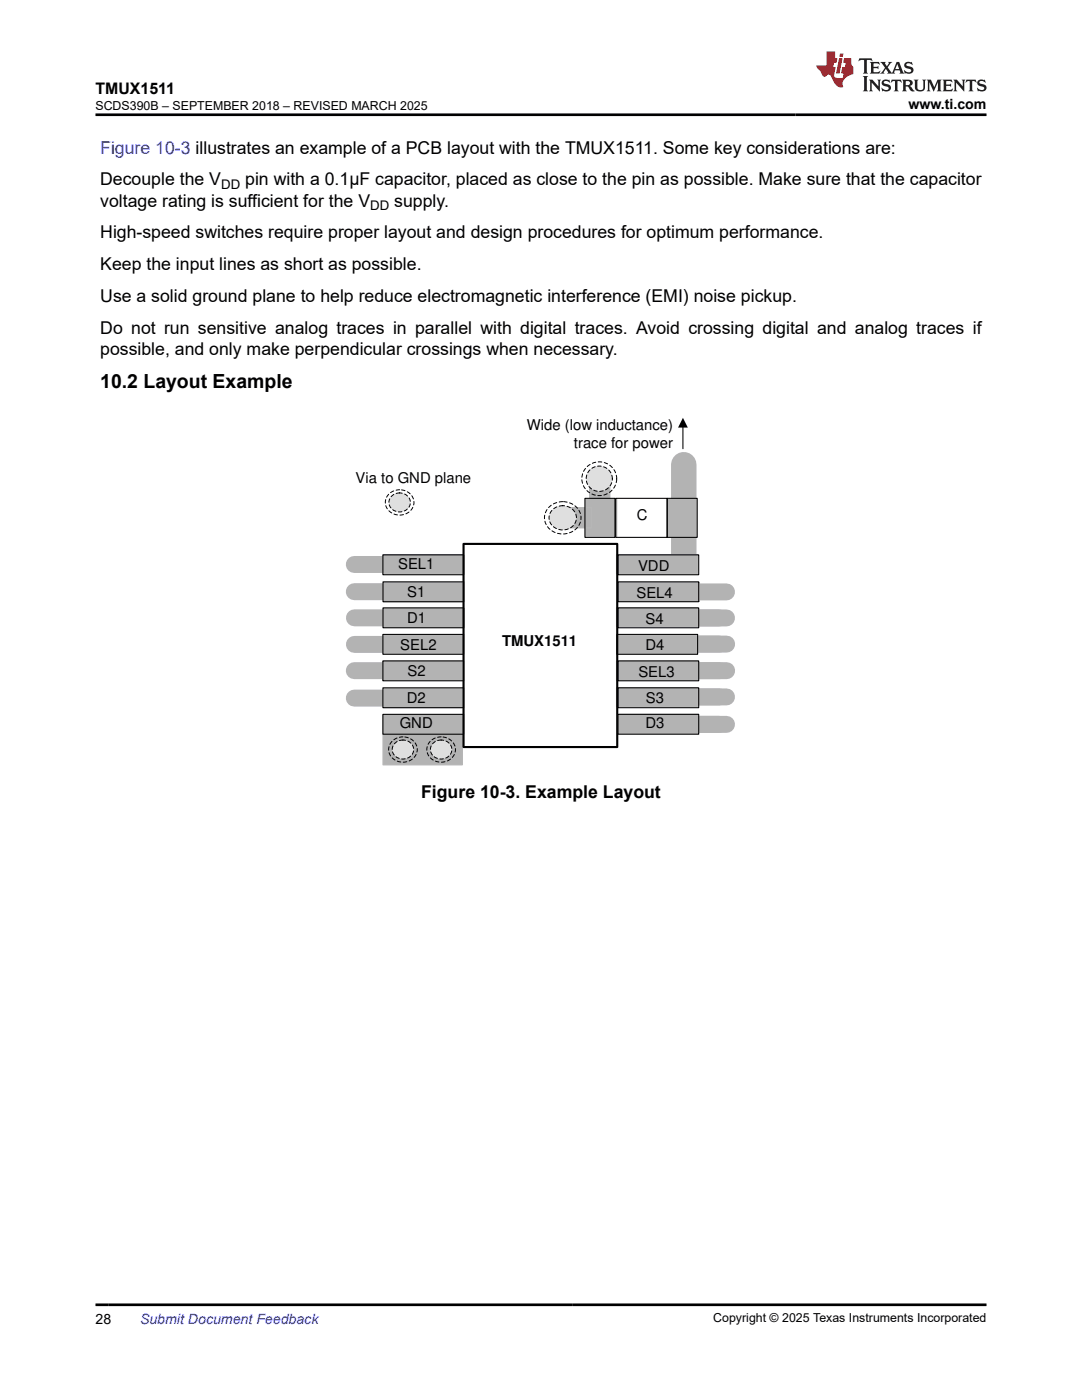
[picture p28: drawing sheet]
<svg xmlns="http://www.w3.org/2000/svg" width="216mm" height="279mm" viewBox="0 0 216 279" stroke-linecap="round" stroke-linejoin="round" font-family="sans-serif">
<defs><g id="words">
<text font-size="3.9" x="20" y="77.5">10.2 Layout Example</text>
<text font-size="3.5" fill="#00f" x="20" y="30.6">Figure 10-3 illustrates an example of a PCB layout with the TMUX1511. Some key considerations are:</text>
<g font-size="3.5">
<text x="20" y="37">Decouple the V</text>
<text x="20" y="41.2">voltage rating is sufficient for the V</text>
<text x="48.9" y="37">pin with a 0.1μF capacitor, placed as close to the pin as possible. Make sure that the capacitor</text>
<text x="78.7" y="41.2">supply.</text>
<text x="20" y="47.6">High-speed switches require proper layout and design procedures for optimum performance.</text>
<text x="20" y="53.9">Keep the input lines as short as possible.</text>
<text x="20" y="60.3">Use a solid ground plane to help reduce electromagnetic interference (EMI) noise pickup.</text>
<text x="20" y="66.6">Do not run sensitive analog traces in parallel with digital traces. Avoid crossing digital and analog traces if</text>
<text x="20" y="70.9">possible, and only make perpendicular crossings when necessary.</text>
<text x="84" y="159.3">Figure 10-3. Example Layout</text>
</g>
<text font-size="3.2" x="19" y="18.7">TMUX1511</text>
<g font-size="3">
<text x="105.1" y="85.8">Wide (low inductance)</text>
<text x="114.5" y="89.4">trace for power</text>
<text x="71" y="96.4">Via to GND plane</text>
<text x="127.1" y="103.8">C</text>
<text x="79.4" y="113.6">SEL1</text>
<text x="127.3" y="114">VDD</text>
<text x="81.3" y="119.2">S1</text>
<text x="127" y="119.3">SEL4</text>
<text x="81.2" y="124.3">D1</text>
<text x="128.8" y="124.5">S4</text>
<text x="79.9" y="129.7">SEL2</text>
<text x="100.2" y="128.9">TMUX1511</text>
<text x="128.8" y="129.7">D4</text>
<text x="81.3" y="135">S2</text>
<text x="127.4" y="135.2">SEL3</text>
<text x="81.2" y="140.3">D2</text>
<text x="128.9" y="140.3">S3</text>
<text x="79.8" y="145.3">GND</text>
<text x="128.8" y="145.4">D3</text>
</g>
<g font-size="2.8">
<text x="181.3" y="21.8">www.ti.com</text>
<text x="19" y="264.2">28</text>
</g>
<text font-size="2.8" fill="#00f" x="27.9" y="264.2">Submit Document Feedback</text>
<g font-size="2.6">
<text x="44.1" y="37.7">DD</text>
<text x="73.9" y="41.9">DD</text>
</g>
<g font-size="2.5">
<text x="19.1" y="21.9">SCDS390B – SEPTEMBER 2018 – REVISED MARCH 2025</text>
<text x="142.3" y="263.9">Copyright © 2025 Texas Instruments Incorporated</text>
</g>
</g></defs>
<path d="M70.7 118.1h5.7M70.7 112.7h5.7M139.3 118.1h5.7M70.7 133.8h5.7M70.7 139.3h5.7M70.7 123.3h5.7M70.7 128.6h5.7M137.9 123.3h7.1M137.9 139.1h7.1M137.9 128.5h7.1M137.9 133.8h7.1M137.9 144.6h7.1" fill="none" stroke="#b3b3b3" stroke-width="3.4"/>
<path d="M136.4 92.7v19.4" fill="none" stroke="#b3b3b3" stroke-width="5.1"/>
<path d="M117.7 96.4h4v4.6h-4z" fill-rule="evenodd" fill="#b3b3b3"/>
<path d="M117.7 96.4h4v4.6h-4z" fill="none" stroke="#b8b8b8" stroke-width=".21"/>
<path d="M123.1 95.5a3.4 3.4 0 0 0-4.8-3.1 3.4 3.4 0 0 0-1.2 5.5 3.5 3.5 0 0 0 3.8 .8 3.5 3.5 0 0 0 2.2-3.2" fill="none" stroke="#000" stroke-width=".2" stroke-dasharray=".7 .5"/>
<circle cx="119.6" cy="95.6" r="2.57" fill="#dfdfdf"/>
<circle cx="119.6" cy="95.6" r="2.57" fill="none" stroke="#000" stroke-width=".2" stroke-dasharray=".7 .5"/>
<path d="M76.4 142.7h15.8v10h-15.8z" fill-rule="evenodd" fill="#b3b3b3"/>
<path d="M76.4 142.7h15.8v10h-15.8z" fill="none" stroke="#b8b8b8" stroke-width=".21"/>
<g fill="#b3b3b3">
<path d="M116.7 99.5h6.5v7.6h-6.5z" fill-rule="evenodd"/>
<path d="M113.5 101.3h4.5v4.1h-4.5z" fill-rule="evenodd"/>
</g>
<path d="M113.5 101.3h4.5v4.1h-4.5z" fill="none" stroke="#b8b8b8" stroke-width=".21"/>
<path d="M133.1 99.6h5.9v7.7h-5.9z" fill-rule="evenodd" fill="#b3b3b3"/>
<path d="M116.7 99.5h6v7.7h-6zM122.9 99.5h10.2v7.7h-10.2zM133.1 99.5h6v7.7h-6z" fill="none" stroke="#000" stroke-width=".21"/>
<path d="M76.4 110.7h16.1v3.8h-16.1z" fill-rule="evenodd" fill="#b3b3b3"/>
<path d="M76.4 110.7h16.1v3.8h-16.1z" fill="none" stroke="#b8b8b8" stroke-width=".21"/>
<path d="M76.5 116.3h15.7v3.8h-15.7z" fill-rule="evenodd" fill="#b3b3b3"/>
<path d="M76.5 116.3h15.7v3.8h-15.7z" fill="none" stroke="#b8b8b8" stroke-width=".21"/>
<path d="M76.5 121.4h16v3.8h-16z" fill-rule="evenodd" fill="#b3b3b3"/>
<path d="M76.5 121.4h16v3.8h-16z" fill="none" stroke="#b8b8b8" stroke-width=".21"/>
<path d="M76.4 126.7h15.8v3.7h-15.8z" fill-rule="evenodd" fill="#b3b3b3"/>
<path d="M76.4 126.7h15.8v3.7h-15.8z" fill="none" stroke="#b8b8b8" stroke-width=".21"/>
<path d="M76.4 132h15.8v3.8h-15.8z" fill-rule="evenodd" fill="#b3b3b3"/>
<path d="M76.4 132h15.8v3.8h-15.8z" fill="none" stroke="#b8b8b8" stroke-width=".21"/>
<path d="M76.5 137.4h15.8v3.8h-15.8z" fill-rule="evenodd" fill="#b3b3b3"/>
<path d="M76.5 137.4h15.8v3.8h-15.8z" fill="none" stroke="#b8b8b8" stroke-width=".21"/>
<path d="M123 110.7h16.2v3.9h-16.2z" fill-rule="evenodd" fill="#b3b3b3"/>
<path d="M123 110.7h16.2v3.9h-16.2z" fill="none" stroke="#b8b8b8" stroke-width=".21"/>
<path d="M123.3 116.2h16.2v3.8h-16.2z" fill-rule="evenodd" fill="#b3b3b3"/>
<path d="M123.3 116.2h16.2v3.8h-16.2z" fill="none" stroke="#b8b8b8" stroke-width=".21"/>
<path d="M123 121.3h16.2v3.8h-16.2z" fill-rule="evenodd" fill="#b3b3b3"/>
<path d="M123 121.3h16.2v3.8h-16.2z" fill="none" stroke="#b8b8b8" stroke-width=".21"/>
<path d="M123.3 126.8h15.8v3.7h-15.8z" fill-rule="evenodd" fill="#b3b3b3"/>
<path d="M123.3 126.8h15.8v3.7h-15.8z" fill="none" stroke="#b8b8b8" stroke-width=".21"/>
<path d="M123 131.9h16.4v3.8h-16.4z" fill-rule="evenodd" fill="#b3b3b3"/>
<path d="M123 131.9h16.4v3.8h-16.4z" fill="none" stroke="#b8b8b8" stroke-width=".21"/>
<path d="M123 137.3h16.2v3.8h-16.2z" fill-rule="evenodd" fill="#b3b3b3"/>
<path d="M123 137.3h16.2v3.8h-16.2z" fill="none" stroke="#b8b8b8" stroke-width=".21"/>
<path d="M92.5 108.5h30.7v40.6h-30.7z" fill="none" stroke="#000" stroke-width=".42"/>
<g fill="none" stroke="#000" stroke-width=".21">
<path d="M76.4 110.7h16.1v4h-16.1zM76.4 116.1h16.1v4h-16.1zM123.3 110.7h16.1v4h-16.1zM123.3 116.1h16.1v4h-16.1zM76.4 126.6h16.1v4h-16.1zM76.4 131.9h16.1v4h-16.1zM76.4 137.3h16.1v3.9h-16.1zM76.4 121.3h16.1v4h-16.1zM123.1 126.6h16.1v4h-16.1zM123.3 121.3h16.1v4h-16.1zM123.3 131.9h16.1v4h-16.1zM123.3 137.3h16.1v3.9h-16.1z"/>
<path d="M76.4 142.6h16.1v3.9h-16.1z"/>
</g>
<path d="M123.4 142.5h16v3.9h-16z" fill-rule="evenodd" fill="#b3b3b3"/>
<path d="M123.4 142.5h16v3.9h-16z" fill="none" stroke="#b8b8b8" stroke-width=".21"/>
<path d="M123.3 142.6h16.1v3.9h-16.1z" fill="none" stroke="#000" stroke-width=".21"/>
<path d="M79.7 97.7a2.55 2.55 0 0 0-2.8 2.6 2.55 2.55 0 0 0 2.8 2.5 2.55 2.55 0 0 0 2.9-2.5 2.55 2.55 0 0 0-2.9-2.6" fill="none" stroke="#000" stroke-width=".2" stroke-dasharray=".7 .5"/>
<path d="M78.2 98.9a2.12 2.12 0 0 1 2.5-.3 2.12 2.12 0 0 1 1.1 2.2 2.19 2.19 0 0 1-2.3 1.4 2.19 2.19 0 0 1-1.9-1.9l.1-.5z" fill-rule="evenodd" fill="#dfdfdf"/>
<path d="M78.2 98.9a2.12 2.12 0 0 1 2.5-.3 2.12 2.12 0 0 1 1.1 2.2 2.19 2.19 0 0 1-2.3 1.4 2.19 2.19 0 0 1-1.9-1.9l.1-.5zM112.3 100.1a3.2 3.2 0 0 0-3.1 1.6 3.2 3.2 0 0 0 .1 3.4 3.8 3.8 0 0 0 6.6-1.1 3.3 3.3 0 0 0-3.6-3.9" fill="none" stroke="#000" stroke-width=".2" stroke-dasharray=".7 .5"/>
<path d="M110.2 101.8a2.81 2.81 0 0 1 2.9-.8 2.81 2.81 0 0 1 1.9 2.3 2.76 2.76 0 0 1-2.7 2.5 2.76 2.76 0 0 1-2.7-2.5v-.5z" fill-rule="evenodd" fill="#dfdfdf"/>
<path d="M110.2 101.8a2.81 2.81 0 0 1 2.9-.8 2.81 2.81 0 0 1 1.9 2.3 2.76 2.76 0 0 1-2.7 2.5 2.76 2.76 0 0 1-2.7-2.5v-.5zM80.4 147.1a2.55 2.55 0 0 0-2.9 2.5 2.55 2.55 0 0 0 2.9 2.5 2.55 2.55 0 0 0 2.9-2.5 2.55 2.55 0 0 0-2.9-2.5" fill="none" stroke="#000" stroke-width=".2" stroke-dasharray=".7 .5"/>
<path d="M78.9 148.2a2.12 2.12 0 0 1 2.4-.3 2.12 2.12 0 0 1 1.2 2.2 2.19 2.19 0 0 1-2.3 1.4 2.19 2.19 0 0 1-1.9-1.9v-.5z" fill-rule="evenodd" fill="#dfdfdf"/>
<path d="M78.9 148.2a2.12 2.12 0 0 1 2.4-.3 2.12 2.12 0 0 1 1.2 2.2 2.19 2.19 0 0 1-2.3 1.4 2.19 2.19 0 0 1-1.9-1.9v-.5zM88 147.1a2.55 2.55 0 0 0-2.8 2.5 2.55 2.55 0 0 0 2.8 2.5 2.55 2.55 0 0 0 2.9-2.5 2.55 2.55 0 0 0-2.9-2.5" fill="none" stroke="#000" stroke-width=".2" stroke-dasharray=".7 .5"/>
<path d="M86.5 148.2a2.12 2.12 0 0 1 2.5-.3 2.12 2.12 0 0 1 1.1 2.2 2.19 2.19 0 0 1-2.3 1.4 2.19 2.19 0 0 1-1.9-1.9l.1-.5z" fill-rule="evenodd" fill="#dfdfdf"/>
<path d="M86.5 148.2a2.12 2.12 0 0 1 2.5-.3 2.12 2.12 0 0 1 1.1 2.2 2.19 2.19 0 0 1-2.3 1.4 2.19 2.19 0 0 1-1.9-1.9l.1-.5z" fill="none" stroke="#000" stroke-width=".2" stroke-dasharray=".7 .5"/>
<path d="M136.3 85.1v4.5" fill="none" stroke="#000" stroke-width=".21"/>
<path d="M136.3 83.4l.9 1.9h-1.9z" fill="#000"/>
<path d="M171.5 11.6l-.2 .6 .5-.2h.6v.1v2.2l-.2 .4h1l-.2-.4v-2.2v-.1h.5l.6 .2-.2-.6zM173.6 12.4l.2 .3v1.6l-.2 .4h1.9l.1-.6a1.08 1.08 0 0 1-1.3 .2v-.7h.6l.4 .2v-.7l-.4 .2h-.6v-.5l.2-.2a1 1 0 0 1 1 .3l-.1-.5zM175.7 12.4l.9 1.1-1 1.2h.9l-.2-.2 .5-.8 .4 .8-.2 .2h1.6l-.2-.2 .2-.5h.9l.1 .5-.1 .2h.9l-.2-.4-.8-1.9h-.5l-.9 2.1-.9-1.1 .9-1h-.8l.2 .2-.4 .6-.4-.6 .2-.2zM179 12.8l.4 1h-.7zM180.7 12.5a.65 .65 0 0 0-.2 .7 .65 .65 0 0 0 .6 .5l.6 .1 .1 .3a.79 .79 0 0 1-.7 .4 .79 .79 0 0 1-.7-.5l.1 .7 .2-.1a.93 .93 0 0 0 1.1 0 .93 .93 0 0 0 .4-.9 1.46 1.46 0 0 0-1.2-.6l-.1-.3a1.09 1.09 0 0 1 1.2 .2l-.2-.6-.1 .1-.5-.2zM172.2 15.2l.2 .4v2.2l-.2 .4h1l-.2-.4v-2.2l.2-.4zM173.4 15.9l.2 .4v1.5l-.2 .4h.8l-.3-.4 .1-1.3 1.6 1.8v-2l.2-.4h-.7l.1 .2 .1 1.1-1.2-1.3zM176.2 16a.65 .65 0 0 0-.2 .8 .65 .65 0 0 0 .6 .4l.6 .2 .1 .2a.79 .79 0 0 1-.7 .4 .79 .79 0 0 1-.7-.5l.1 .7 .2-.1a.93 .93 0 0 0 1.1 .1 .93 .93 0 0 0 .4-1 1.46 1.46 0 0 0-1.2-.5l-.1-.4a1.09 1.09 0 0 1 1.2 .2l-.1-.6-.2 .1-.5-.1zM177.9 15.9l-.1 .6a.63 .63 0 0 1 .8-.3v1.6l-.3 .4h1l-.2-.4v-1.6a.66 .66 0 0 1 .8 .3l-.1-.6zM180 15.9l.2 .4v1.5l-.2 .4h1l-.2-.2-.1-.7h.5l.1 .2a.79 .79 0 0 0 1.2 .6l-1-.9a.61 .61 0 0 0 .6-.6 .61 .61 0 0 0-.5-.7zM180.8 16.2h.1a.47 .47 0 0 1 .5 .1 .47 .47 0 0 1 .1 .5l-.1 .1-.7 .1zM182.3 15.9l.2 .2a2.27 2.27 0 0 0 .4 2 1.04 1.04 0 0 0 1.7-.7v-1.3l.2-.2h-.8l.2 .4v1.1a.6 .6 0 0 1-.6 .6 .6 .6 0 0 1-.6-.6v-1.1l.3-.4zM184.9 15.9l.2 .4v1.5l-.2 .4h.8l-.3-.4v-1.4l.9 1.9 .9-1.9v1.4l-.3 .4h1l-.2-.4v-1.5l.2-.4h-.8l-.7 1.5-.6-1.5zM188.1 15.9l.2 .4v1.5l-.2 .4h1.9l.1-.6a1.09 1.09 0 0 1-1.3 .2v-.7h.6l.4 .2v-.6l-.4 .2h-.6v-.6l.2-.1a1.01 1.01 0 0 1 1 .3l-.1-.6zM190.2 15.9l.3 .4v1.5l-.3 .4h.8l-.2-.4v-1.3l1.6 1.8v-2l.2-.4h-.7l.2 .2v1.1l-1.2-1.3zM192.8 15.9l-.1 .6a.63 .63 0 0 1 .8-.3v1.6l-.3 .4h1l-.2-.4v-1.6a.66 .66 0 0 1 .8 .3l-.1-.6zM195.2 16a.65 .65 0 0 0-.2 .8 .65 .65 0 0 0 .6 .4l.6 .2 .2 .2a.79 .79 0 0 1-.7 .4 .79 .79 0 0 1-.7-.5l.1 .7 .2-.1a.93 .93 0 0 0 1 .1 .93 .93 0 0 0 .5-1 1.46 1.46 0 0 0-1.3-.5v-.4a1.09 1.09 0 0 1 1.2 .2l-.2-.6-.2 .1-.5-.1z" fill="#231f20"/>
<path d="M164.9 10.3v2.7h-2l.1 .4 .8 1a.95 .95 0 0 0 1 .9 .59 .59 0 0 1 .5-.4 .59 .59 0 0 1 .5 .3l.4 .8a1.59 1.59 0 0 0 2.1 1.4 1.61 1.61 0 0 1 1-2.3l1-.3-.1-1.5a1.59 1.59 0 0 1-.3-1.7h-1.5l-.2 .9h.6l-.2 .9h-.5l-.2 .9v.3l.4 .1-.1 .9h-.7a.73 .73 0 0 1-1-.7l.3-1.5h-.5l.1-.9h.5l.2-.9h-.5v-1.3zM167.4 11.6l-.6 3.1h.7l.6-3.1zM167.6 10.7l-.1 .6h.7l.1-.6z" fill="#ed1c24"/>
<path d="M19 22.9h177.8M19 260.4h177.8" fill="none" stroke="#000" stroke-width=".53"/>
<use href="#words"/>
</svg>
